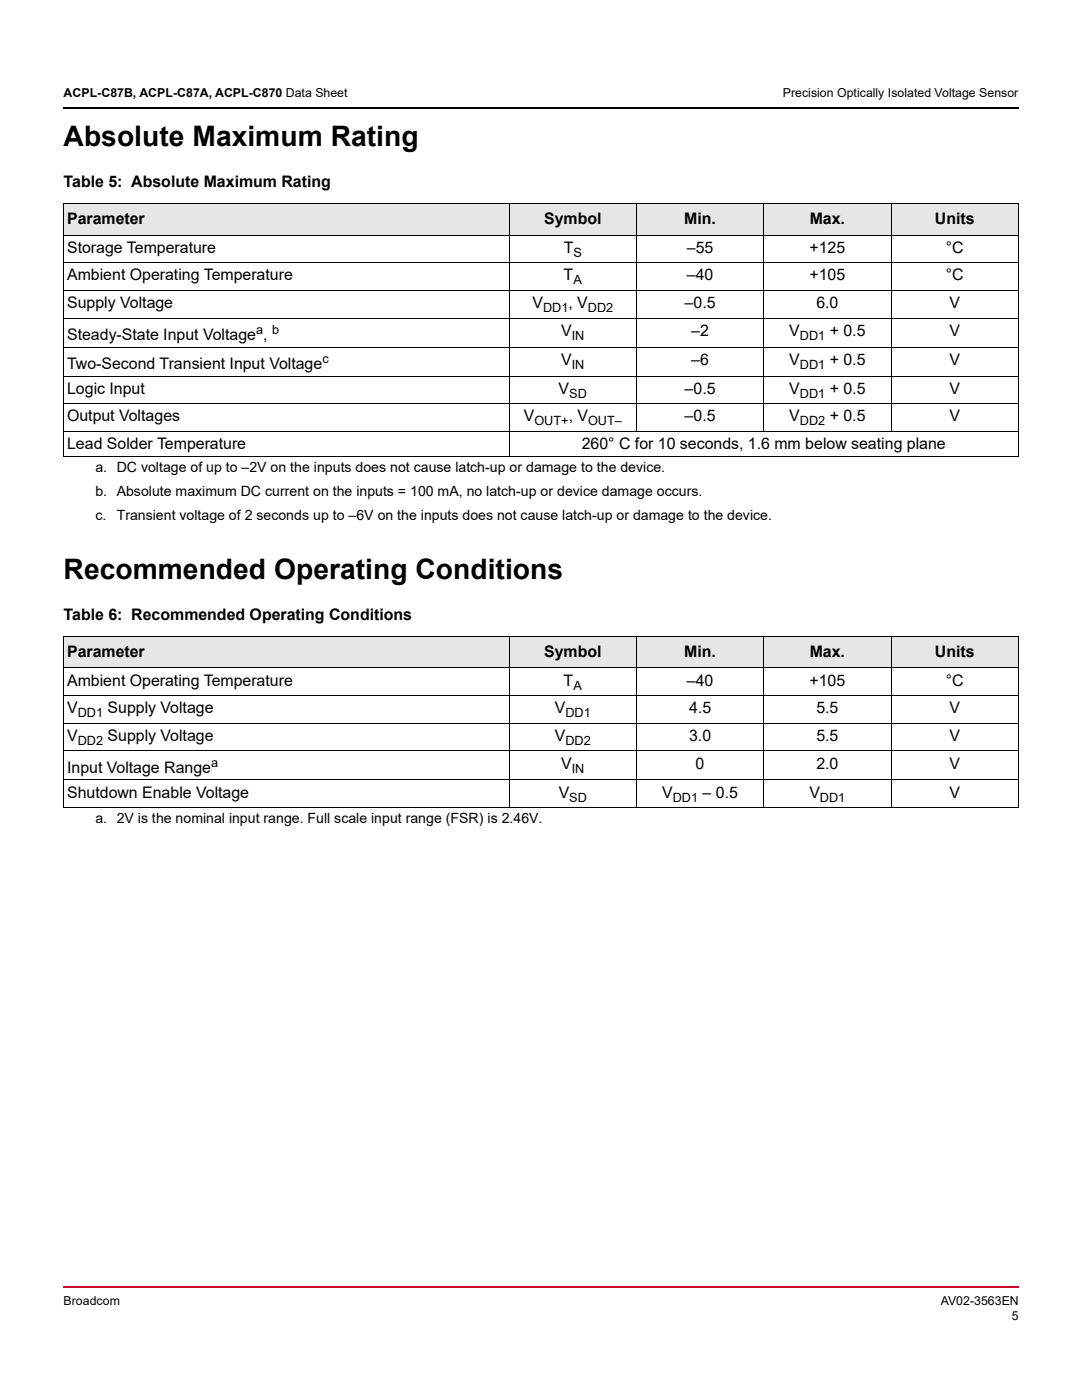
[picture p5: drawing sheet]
<svg xmlns="http://www.w3.org/2000/svg" width="216mm" height="279mm" viewBox="0 0 216 279" stroke-linecap="round" stroke-linejoin="round" font-family="sans-serif">
<defs><g id="words">
<g font-size="5.6">
<text x="12.7" y="29.2">Absolute Maximum Rating</text>
<text x="12.7" y="115.5">Recommended Operating Conditions</text>
</g>
<g font-size="3.2">
<text x="12.7" y="37.4">Table 5: Absolute Maximum Rating</text>
<text x="13.4" y="44.8">Parameter</text>
<text x="108.6" y="44.8">Symbol</text>
<text x="136.5" y="44.8">Min.</text>
<text x="161.6" y="44.8">Max.</text>
<text x="186.5" y="44.8">Units</text>
<text x="13.4" y="50.4">Storage Temperature</text>
<text x="112.5" y="50.4">T</text>
<text x="137.1" y="50.4">–55</text>
<text x="161.5" y="50.4">+125</text>
<text x="188.7" y="50.4">°C</text>
<text x="13.4" y="56">Ambient Operating Temperature</text>
<text x="112.5" y="56">T</text>
<text x="137.1" y="56">–40</text>
<text x="161.5" y="56">+105</text>
<text x="188.7" y="56">°C</text>
<text x="13.4" y="61.5">Supply Voltage</text>
<text x="106.2" y="61.5">V</text>
<text x="113.4" y="61.5">, V</text>
<text x="136.6" y="61.5">–0.5</text>
<text x="162.9" y="61.5">6.0</text>
<text x="189.4" y="61.5">V</text>
<text x="13.4" y="67.9">Steady-State Input Voltage ,</text>
<text x="112" y="67">V</text>
<text x="137.9" y="67">–2</text>
<text x="157.5" y="67">V</text>
<text x="165.6" y="67">+ 0.5</text>
<text x="189.4" y="67">V</text>
<text x="13.4" y="73.6">Two-Second Transient Input Voltage</text>
<text x="112" y="72.8">V</text>
<text x="137.9" y="72.8">–6</text>
<text x="157.5" y="72.8">V</text>
<text x="165.6" y="72.8">+ 0.5</text>
<text x="189.4" y="72.8">V</text>
<text x="13.4" y="78.6">Logic Input</text>
<text x="111.5" y="78.6">V</text>
<text x="136.6" y="78.6">–0.5</text>
<text x="157.5" y="78.6">V</text>
<text x="165.6" y="78.6">+ 0.5</text>
<text x="189.4" y="78.6">V</text>
<text x="13.4" y="84.1">Output Voltages</text>
<text x="13.4" y="89.6">Lead Solder Temperature</text>
<text x="104.5" y="84.1">V</text>
<text x="113.5" y="84.1">, V</text>
<text x="116.1" y="89.6">260° C for 10 seconds, 1.6 mm below seating plane</text>
<text x="136.6" y="84.1">–0.5</text>
<text x="157.5" y="84.1">V</text>
<text x="165.6" y="84.1">+ 0.5</text>
<text x="189.4" y="84.1">V</text>
<text x="12.7" y="123.8">Table 6: Recommended Operating Conditions</text>
<text x="13.4" y="131.2">Parameter</text>
<text x="108.6" y="131.2">Symbol</text>
<text x="136.5" y="131.2">Min.</text>
<text x="161.6" y="131.2">Max.</text>
<text x="186.5" y="131.2">Units</text>
<text x="13.4" y="136.8">Ambient Operating Temperature</text>
<text x="112.5" y="136.8">T</text>
<text x="137.1" y="136.8">–40</text>
<text x="161.5" y="136.8">+105</text>
<text x="188.7" y="136.8">°C</text>
<text x="13.4" y="142.3">V</text>
<text x="21.5" y="142.3">Supply Voltage</text>
<text x="110.7" y="142.3">V</text>
<text x="137.5" y="142.3">4.5</text>
<text x="162.9" y="142.3">5.5</text>
<text x="189.4" y="142.3">V</text>
<text x="13.4" y="147.9">V</text>
<text x="21.5" y="147.9">Supply Voltage</text>
<text x="110.7" y="147.9">V</text>
<text x="137.5" y="147.9">3.0</text>
<text x="162.9" y="147.9">5.5</text>
<text x="189.4" y="147.9">V</text>
<text x="13.4" y="154.2">Input Voltage Range</text>
<text x="112" y="153.4">V</text>
<text x="138.8" y="153.4">0</text>
<text x="162.9" y="153.4">2.0</text>
<text x="189.4" y="153.4">V</text>
<text x="13.4" y="159.2">Shutdown Enable Voltage</text>
<text x="111.5" y="159.2">V</text>
<text x="132.1" y="159.2">V</text>
<text x="140.2" y="159.2">– 0.5</text>
<text x="161.5" y="159.2">V</text>
<text x="189.4" y="159.2">V</text>
</g>
<g font-size="2.8">
<text x="19" y="94.2">a. DC voltage of up to –2V on the inputs does not cause latch-up or damage to the device.</text>
<text x="19" y="99">b. Absolute maximum DC current on the inputs = 100 mA, no latch-up or device damage occurs.</text>
<text x="19" y="103.8">c.</text>
<text x="23.3" y="103.8">Transient voltage of 2 seconds up to –6V on the inputs does not cause latch-up or damage to the device.</text>
<text x="19" y="164.3">a. 2V is the nominal input range. Full scale input range (FSR) is 2.46V.</text>
</g>
<g font-size="2.5">
<text x="12.7" y="19.4">ACPL-C87B, ACPL-C87A, ACPL-C870 Data Sheet</text>
<text x="156.2" y="19.4">Precision Optically Isolated Voltage Sensor</text>
<text x="114.4" y="51.2">S</text>
<text x="114.4" y="56.8">A</text>
<text x="108.4" y="62.3">DD1</text>
<text x="117.3" y="62.3">DD2</text>
<text x="51.1" y="66.6">a b</text>
<text x="114.1" y="67.8">IN</text>
<text x="159.6" y="67.8">DD1</text>
<text x="64.3" y="72.4">c</text>
<text x="114.1" y="73.6">IN</text>
<text x="159.6" y="73.6">DD1</text>
<text x="113.6" y="79.4">SD</text>
<text x="159.6" y="79.4">DD1</text>
<text x="106.6" y="84.9">OUT+</text>
<text x="117.3" y="84.9">OUT–</text>
<text x="159.6" y="84.9">DD2</text>
<text x="114.4" y="137.6">A</text>
<text x="15.5" y="143.1">DD1</text>
<text x="112.8" y="143.1">DD1</text>
<text x="15.5" y="148.7">DD2</text>
<text x="112.8" y="148.7">DD2</text>
<text x="42.1" y="153">a</text>
<text x="114.1" y="154.2">IN</text>
<text x="113.6" y="160">SD</text>
<text x="134.3" y="160">DD1</text>
<text x="163.6" y="160">DD1</text>
<text x="12.7" y="260.3">Broadcom</text>
<text x="187.7" y="260.3">AV02-3563EN</text>
<text x="201.9" y="263.5">5</text>
</g>
</g></defs>
<path d="M12.5 256.7h.2v.3h-.2z" fill="#cc092f"/>
<path d="M12.7 256.9h190.7" fill="none" stroke="#cc092f" stroke-width=".36"/>
<path d="M12.5 21.4h.2v.4h-.2z" fill="#000"/>
<path d="M12.7 21.6h190.7" fill="none" stroke="#000" stroke-width=".36"/>
<g fill="#e6e6e6">
<path d="M12.7 40.6h88.9v6.3h-88.9z"/>
<path d="M101.6 40.6h25.4v6.3h-25.4z"/>
<path d="M127 40.6h25.4v6.3h-25.4z"/>
<path d="M152.4 40.6h25.4v6.3h-25.4z"/>
<path d="M177.8 40.6h25.4v6.3h-25.4z"/>
<path d="M12.7 126.9h88.9v6.4h-88.9z"/>
<path d="M101.6 126.9h25.4v6.4h-25.4z"/>
<path d="M127 126.9h25.4v6.4h-25.4z"/>
<path d="M152.4 126.9h25.4v6.4h-25.4z"/>
<path d="M177.8 126.9h25.4v6.4h-25.4z"/>
</g>
<g fill="none" stroke="#000" stroke-width=".2">
<path d="M12.7 40.6h190.5M12.7 46.9h190.5M12.7 52.4h190.5M12.7 58h190.5M12.7 40.6v50.4M101.6 40.5v50.6M127 40.5v45.6M152.4 40.5v45.6M177.8 40.5v45.6M203.2 40.6v50.4M12.7 63.5h190.5M12.7 69.3h190.5"/>
<path d="M12.7 75.1h190.5M12.7 80.6h190.5M12.7 86.1h190.5M12.7 91h190.5M12.7 126.9h190.5M12.7 133.3h190.5M12.7 138.8h190.5M12.7 127v34.1M101.6 126.9v34.3M127 126.9v34.3M152.4 126.9v34.3M177.8 126.9v34.3"/>
<path d="M203.2 127v34.1M12.7 144.3h190.5M12.7 149.9h190.5M12.7 155.6h190.5M12.7 161.2h190.5"/>
</g>
<use href="#words"/>
</svg>
